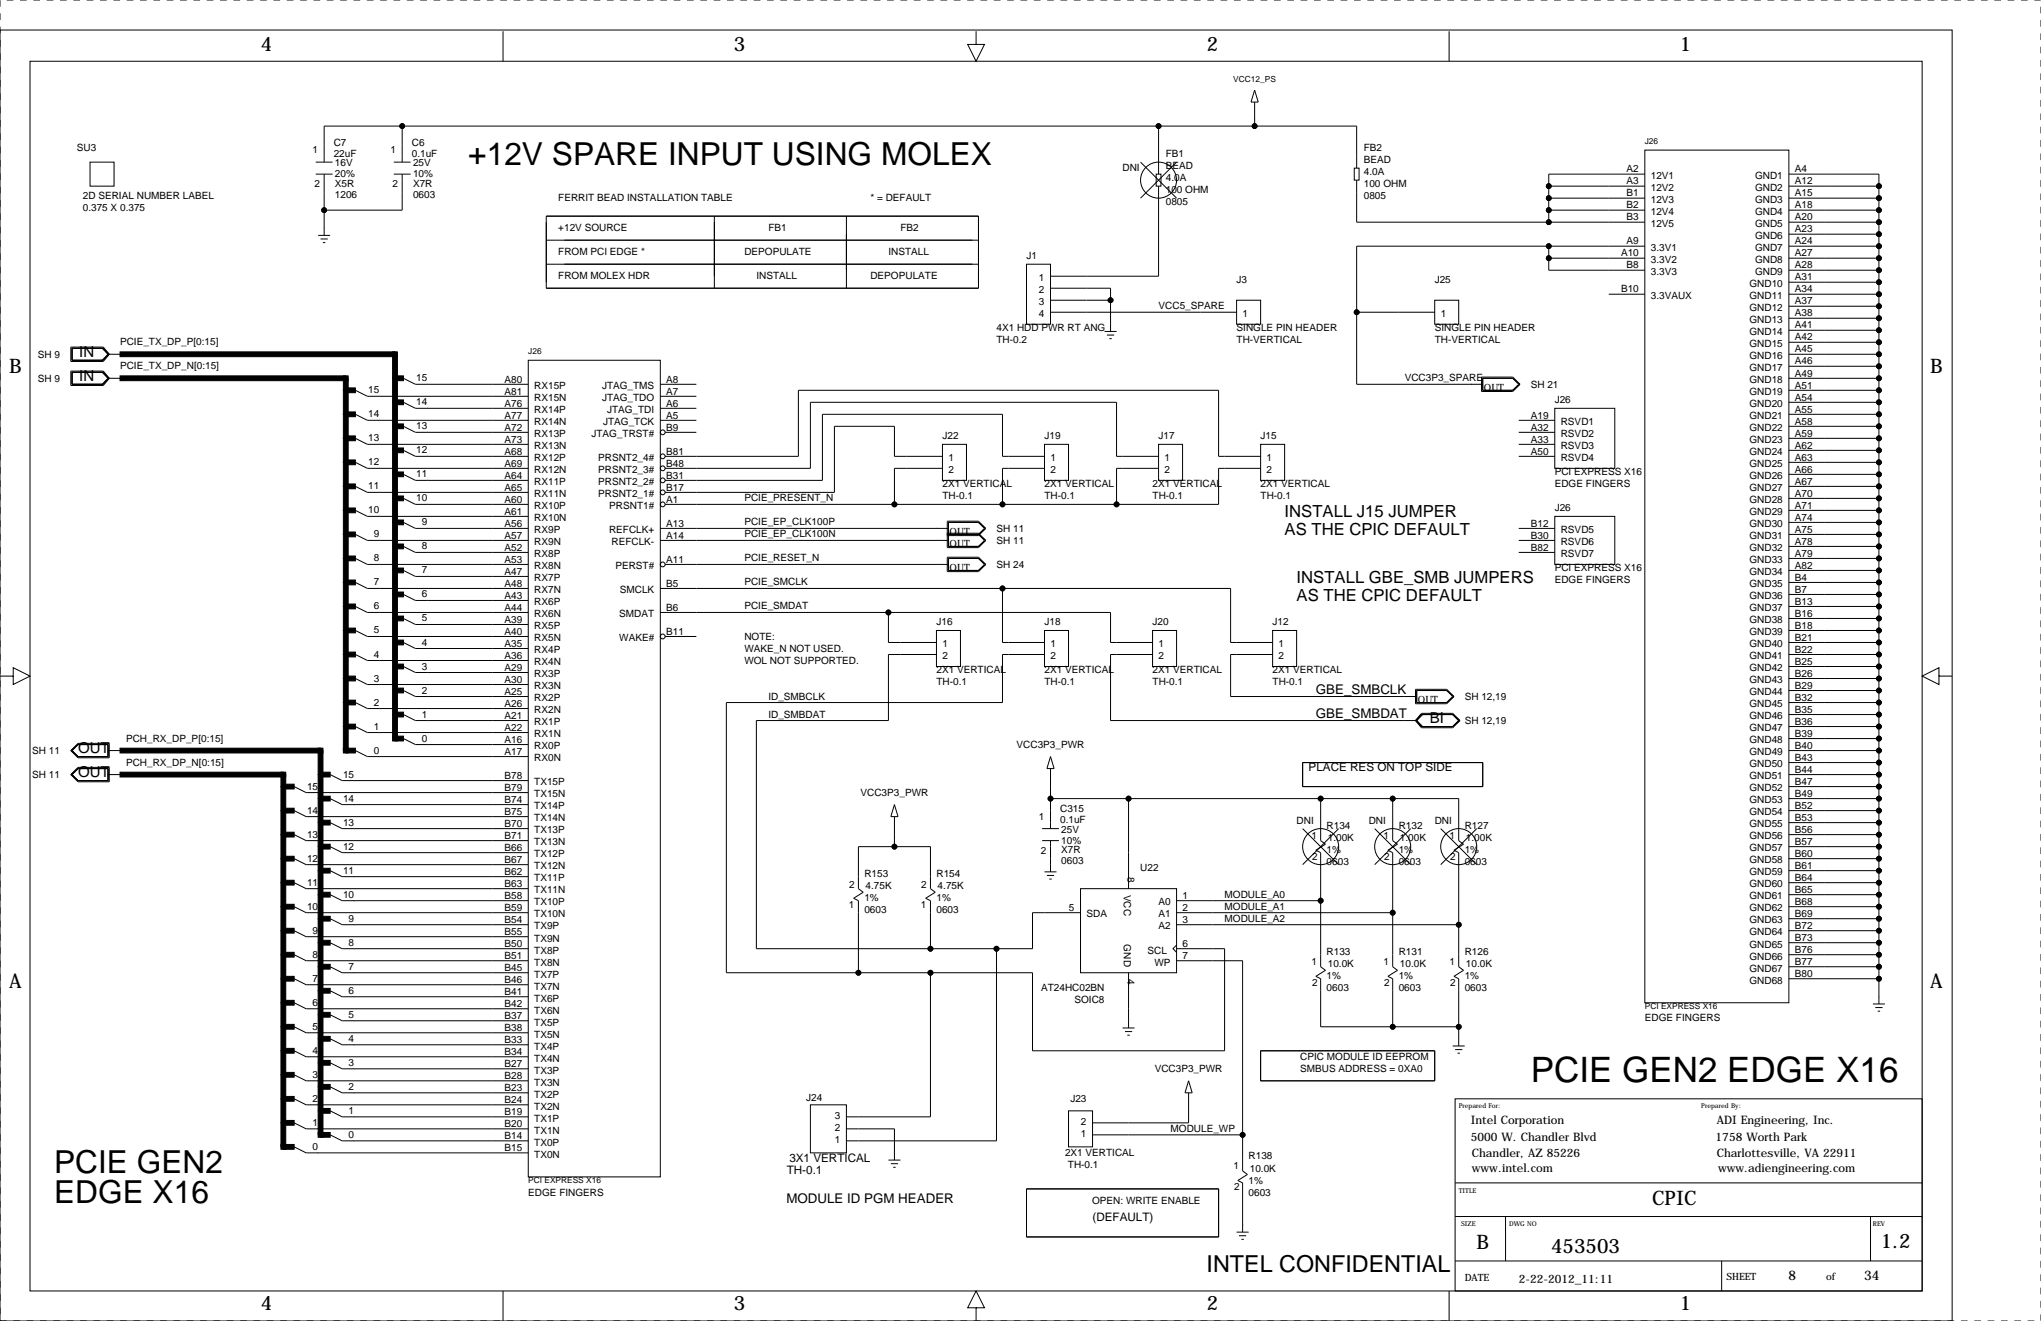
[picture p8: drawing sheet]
<svg xmlns="http://www.w3.org/2000/svg" width="432mm" height="279mm" viewBox="0 0 432 279" stroke-linecap="round" stroke-linejoin="round" font-family="sans-serif">
<defs><g id="words">
<text font-size="7.4" x="323.9" y="228.9">PCIE GEN2 EDGE X16</text>
<g font-size="6.7">
<text x="99.1" y="34.8">+12V SPARE INPUT USING MOLEX</text>
<text x="11.4" y="248.2">PCIE GEN2</text>
<text x="11.4" y="254.5">EDGE X16</text>
</g>
<text font-size="4.9" x="255.3" y="269">INTEL CONFIDENTIAL</text>
<g font-size="4.2">
<text x="55.2" y="10.9">4</text>
<text x="155.3" y="10.9">3</text>
<text x="255.3" y="10.9">2</text>
<text x="355.4" y="10.9">1</text>
<text x="2" y="78.9">B</text>
<text x="408.4" y="78.9">B</text>
<text x="2" y="209">A</text>
<text x="408.4" y="209">A</text>
<text x="349.5" y="255">CPIC</text>
<text x="397.9" y="263.9">1.2</text>
<text x="312.4" y="264.1">B</text>
<text x="328.2" y="265">453503</text>
<text x="55.2" y="277.1">4</text>
<text x="155.3" y="277.1">3</text>
<text x="255.3" y="277.1">2</text>
<text x="355.4" y="277.1">1</text>
</g>
<g font-size="3.5">
<text x="271.8" y="113.2">AS THE CPIC DEFAULT</text>
<text x="271.8" y="109.4">INSTALL J15 JUMPER</text>
<text x="274.3" y="123.4">INSTALL GBE_SMB JUMPERS</text>
<text x="274.3" y="127.2">AS THE CPIC DEFAULT</text>
</g>
<g font-size="3.2">
<text x="16.8" y="75.5">IN</text>
<text x="16.8" y="80.6">IN</text>
<text x="302.5" y="153">BI</text>
<text x="16.5" y="159.3">OUT</text>
<text x="16.5" y="164.4">OUT</text>
</g>
<g font-size="2.8">
<text x="278.4" y="146.7">GBE_SMBCLK</text>
<text x="278.4" y="151.8">GBE_SMBDAT</text>
<text x="166.4" y="254.4">MODULE ID PGM HEADER</text>
<text x="378.4" y="270.6">8</text>
<text x="394.4" y="270.6">34</text>
</g>
<g font-size="2.5">
<text x="276.9" y="163.1">PLACE RES ON TOP SIDE</text>
<text x="311.2" y="237.8">Intel Corporation</text>
<text x="363.2" y="237.8">ADI Engineering, Inc.</text>
<text x="167" y="245.9">3X1 VERTICAL</text>
<text x="311.2" y="241.4">5000 W. Chandler Blvd</text>
<text x="311.4" y="244.7">Chandler, AZ 85226</text>
<text x="363" y="241.4">1758 Worth Park</text>
<text x="363.2" y="244.7">Charlottesville, VA 22911</text>
<text x="166.4" y="248.4">TH-0.1</text>
<text x="311.4" y="248">www.intel.com</text>
<text x="363.5" y="248">www.adiengineering.com</text>
<text x="231.1" y="258.3">(DEFAULT)</text>
<text x="321.3" y="271.4">2-22-2012_11:11</text>
</g>
<g font-size="2.1">
<text x="16.3" y="31.9">SU3</text>
<text x="66.1" y="32.4">1</text>
<text x="70.6" y="30.9">C7</text>
<text x="70.6" y="33.2">22uF</text>
<text x="70.9" y="35.2">16V</text>
<text x="82.6" y="32.4">1</text>
<text x="87.1" y="30.9">C6</text>
<text x="87.1" y="33.2">0.1uF</text>
<text x="87.4" y="35.2">25V</text>
<text x="246.6" y="35.7">BEAD</text>
<text x="246.6" y="33.2">FB1</text>
<text x="288.5" y="34.4">BEAD</text>
<text x="288.5" y="31.9">FB2</text>
<text x="66.5" y="39.6">2</text>
<text x="70.9" y="41.8">1206</text>
<text x="70.9" y="37.5">20%</text>
<text x="70.9" y="39.5">X5R</text>
<text x="83.1" y="39.6">2</text>
<text x="87.4" y="41.8">0603</text>
<text x="87.4" y="37.5">10%</text>
<text x="87.4" y="39.5">X7R</text>
<text x="237.5" y="36.2">DNI</text>
<text x="246.6" y="38.2">4.0A</text>
<text x="246.6" y="40.8">100 OHM</text>
<text x="288.5" y="37">4.0A</text>
<text x="288.5" y="39.5">100 OHM</text>
<text x="344.1" y="36.5">A2</text>
<text x="344.1" y="39">A3</text>
<text x="344.1" y="41.5">B1</text>
<text x="349.3" y="37.8">12V1</text>
<text x="349.3" y="40.4">12V2</text>
<text x="371.3" y="37.8">GND1</text>
<text x="371.3" y="40.4">GND2</text>
<text x="379.7" y="36.5">A4</text>
<text x="379.7" y="39">A12</text>
<text x="379.7" y="41.5">A15</text>
<text x="17.5" y="42">2D SERIAL NUMBER LABEL</text>
<text x="17.5" y="44.6">0.375 X 0.375</text>
<text x="118.1" y="42.5">FERRIT BEAD INSTALLATION TABLE</text>
<text x="184.1" y="42.5">* = DEFAULT</text>
<text x="246.6" y="43.3">0805</text>
<text x="288.5" y="42">0805</text>
<text x="344.1" y="44.1">B2</text>
<text x="344.1" y="46.6">B3</text>
<text x="349.3" y="42.9">12V3</text>
<text x="349.3" y="45.5">12V4</text>
<text x="371.3" y="42.9">GND3</text>
<text x="371.3" y="45.5">GND4</text>
<text x="379.7" y="44.1">A18</text>
<text x="379.7" y="46.6">A20</text>
<text x="118.1" y="54">FROM PCI EDGE *</text>
<text x="118.1" y="48.9">+12V SOURCE</text>
<text x="157.5" y="54">DEPOPULATE</text>
<text x="162.6" y="48.9">FB1</text>
<text x="188" y="54">INSTALL</text>
<text x="190.5" y="48.9">FB2</text>
<text x="344.1" y="51.7">A9</text>
<text x="349.3" y="48">12V5</text>
<text x="349.3" y="53.1">3.3V1</text>
<text x="371.3" y="48">GND5</text>
<text x="371.3" y="50.5">GND6</text>
<text x="371.3" y="53.1">GND7</text>
<text x="379.7" y="49.2">A23</text>
<text x="379.7" y="51.7">A24</text>
<text x="118.1" y="59.1">FROM MOLEX HDR</text>
<text x="160" y="59.1">INSTALL</text>
<text x="184.1" y="59.1">DEPOPULATE</text>
<text x="217.2" y="54.7">J1</text>
<text x="219.8" y="59.4">1</text>
<text x="261.6" y="59.8">J3</text>
<text x="303.5" y="59.8">J25</text>
<text x="342.9" y="54.2">A10</text>
<text x="344.1" y="56.8">B8</text>
<text x="349.3" y="55.6">3.3V2</text>
<text x="349.3" y="58.2">3.3V3</text>
<text x="371.3" y="55.6">GND8</text>
<text x="371.3" y="58.2">GND9</text>
<text x="379.7" y="54.2">A27</text>
<text x="379.7" y="56.8">A28</text>
<text x="379.7" y="59.3">A31</text>
<text x="219.8" y="62">2</text>
<text x="219.8" y="64.5">3</text>
<text x="245.1" y="65.4">VCC5_SPARE</text>
<text x="342.9" y="61.9">B10</text>
<text x="349.3" y="63.2">3.3VAUX</text>
<text x="370.1" y="60.7">GND10</text>
<text x="370.1" y="63.2">GND11</text>
<text x="370.1" y="65.8">GND12</text>
<text x="379.7" y="61.9">A34</text>
<text x="379.7" y="64.4">A37</text>
<text x="210.8" y="70">4X1 HDD PWR RT ANG</text>
<text x="219.8" y="67.1">4</text>
<text x="261.6" y="70">SINGLE PIN HEADER</text>
<text x="262.9" y="67.1">1</text>
<text x="303.5" y="70">SINGLE PIN HEADER</text>
<text x="304.8" y="67.1">1</text>
<text x="370.1" y="68.3">GND13</text>
<text x="370.1" y="70.9">GND14</text>
<text x="379.7" y="66.9">A38</text>
<text x="379.7" y="69.5">A41</text>
<text x="8" y="75.7">SH 9</text>
<text x="25.4" y="73">PCIE_TX_DP_P[0:15]</text>
<text x="210.8" y="72.5">TH-0.2</text>
<text x="261.6" y="72.5">TH-VERTICAL</text>
<text x="303.5" y="72.5">TH-VERTICAL</text>
<text x="370.1" y="73.4">GND15</text>
<text x="370.1" y="75.9">GND16</text>
<text x="379.7" y="72">A42</text>
<text x="379.7" y="74.6">A45</text>
<text x="379.7" y="77.1">A46</text>
<text x="8" y="80.8">SH 9</text>
<text x="25.4" y="78.1">PCIE_TX_DP_N[0:15]</text>
<text x="77.9" y="83.2">15</text>
<text x="88.1" y="80.6">15</text>
<text x="106.7" y="80.9">A80</text>
<text x="106.7" y="83.4">A81</text>
<text x="113" y="82.3">RX15P</text>
<text x="127.4" y="82.3">JTAG_TMS</text>
<text x="141" y="83.4">A7</text>
<text x="141" y="80.9">A8</text>
<text x="297.2" y="80.6">VCC3P3_SPARE</text>
<text x="313.9" y="82.7">OUT</text>
<text x="323.9" y="82">SH 21</text>
<text x="370.1" y="78.5">GND17</text>
<text x="370.1" y="81">GND18</text>
<text x="370.1" y="83.6">GND19</text>
<text x="379.7" y="79.6">A49</text>
<text x="379.7" y="82.2">A51</text>
<text x="77.9" y="88.3">14</text>
<text x="88.1" y="85.7">14</text>
<text x="106.7" y="86">A76</text>
<text x="106.7" y="88.5">A77</text>
<text x="113" y="84.8">RX15N</text>
<text x="113" y="87.4">RX14P</text>
<text x="113" y="89.9">RX14N</text>
<text x="127.4" y="84.8">JTAG_TDO</text>
<text x="127.6" y="89.9">JTAG_TCK</text>
<text x="128.4" y="87.4">JTAG_TDI</text>
<text x="141" y="88.5">A5</text>
<text x="141" y="86">A6</text>
<text x="323.9" y="88.5">A19</text>
<text x="328.9" y="85.2">J26</text>
<text x="330.2" y="89.9">RSVD1</text>
<text x="370.1" y="86.1">GND20</text>
<text x="370.1" y="88.6">GND21</text>
<text x="379.7" y="84.7">A54</text>
<text x="379.7" y="87.3">A55</text>
<text x="379.7" y="89.8">A58</text>
<text x="77.9" y="93.3">13</text>
<text x="88.1" y="90.8">13</text>
<text x="88.1" y="95.9">12</text>
<text x="106.7" y="91.1">A72</text>
<text x="106.7" y="93.6">A73</text>
<text x="113" y="92.5">RX13P</text>
<text x="113" y="95">RX13N</text>
<text x="125.1" y="92.5">JTAG_TRST#</text>
<text x="141" y="91.1">B9</text>
<text x="199.4" y="92.8">J22</text>
<text x="221" y="92.8">J19</text>
<text x="245.1" y="92.8">J17</text>
<text x="266.7" y="92.8">J15</text>
<text x="323.9" y="91.1">A32</text>
<text x="323.9" y="93.6">A33</text>
<text x="330.2" y="92.5">RSVD2</text>
<text x="330.2" y="95">RSVD3</text>
<text x="370.1" y="91.2">GND22</text>
<text x="370.1" y="93.7">GND23</text>
<text x="379.7" y="92.3">A59</text>
<text x="379.7" y="94.9">A62</text>
<text x="77.9" y="98.4">12</text>
<text x="88.1" y="101">11</text>
<text x="106.7" y="96.1">A68</text>
<text x="106.7" y="98.7">A69</text>
<text x="106.7" y="101.2">A64</text>
<text x="113" y="97.5">RX12P</text>
<text x="113" y="100.1">RX12N</text>
<text x="126.5" y="100.1">PRSNT2_3#</text>
<text x="126.5" y="97.5">PRSNT2_4#</text>
<text x="141" y="101.2">B31</text>
<text x="141" y="98.7">B48</text>
<text x="141" y="96.1">B81</text>
<text x="200.7" y="97.5">1</text>
<text x="200.7" y="100.1">2</text>
<text x="222.2" y="97.5">1</text>
<text x="222.2" y="100.1">2</text>
<text x="246.4" y="97.5">1</text>
<text x="246.4" y="100.1">2</text>
<text x="268" y="97.5">1</text>
<text x="268" y="100.1">2</text>
<text x="323.9" y="96.1">A50</text>
<text x="328.9" y="100.5">PCI EXPRESS X16</text>
<text x="330.2" y="97.5">RSVD4</text>
<text x="370.1" y="96.3">GND24</text>
<text x="370.1" y="98.8">GND25</text>
<text x="370.1" y="101.3">GND26</text>
<text x="379.7" y="97.4">A63</text>
<text x="379.7" y="100">A66</text>
<text x="77.9" y="103.5">11</text>
<text x="88.1" y="106">10</text>
<text x="106.7" y="103.8">A65</text>
<text x="106.7" y="106.3">A60</text>
<text x="113" y="102.6">RX11P</text>
<text x="113" y="105.2">RX11N</text>
<text x="113" y="107.7">RX10P</text>
<text x="126.5" y="105.2">PRSNT2_1#</text>
<text x="126.5" y="102.6">PRSNT2_2#</text>
<text x="128.9" y="107.7">PRSNT1#</text>
<text x="141" y="106.3">A1</text>
<text x="141" y="103.8">B17</text>
<text x="157.5" y="106">PCIE_PRESENT_N</text>
<text x="199.4" y="103">2X1 VERTICAL</text>
<text x="199.4" y="105.5">TH-0.1</text>
<text x="221" y="103">2X1 VERTICAL</text>
<text x="221" y="105.5">TH-0.1</text>
<text x="243.8" y="103">2X1 VERTICAL</text>
<text x="243.8" y="105.5">TH-0.1</text>
<text x="266.7" y="103">2X1 VERTICAL</text>
<text x="266.7" y="105.5">TH-0.1</text>
<text x="328.9" y="103">EDGE FINGERS</text>
<text x="370.1" y="103.9">GND27</text>
<text x="370.1" y="106.4">GND28</text>
<text x="379.7" y="102.5">A67</text>
<text x="379.7" y="105">A70</text>
<text x="379.7" y="107.6">A71</text>
<text x="77.9" y="108.6">10</text>
<text x="79.1" y="113.7">9</text>
<text x="89.2" y="111.1">9</text>
<text x="106.7" y="108.8">A61</text>
<text x="106.7" y="111.4">A56</text>
<text x="106.7" y="113.9">A57</text>
<text x="113" y="110.2">RX10N</text>
<text x="113" y="112.8">RX9P</text>
<text x="128.8" y="112.8">REFCLK+</text>
<text x="141" y="113.9">A14</text>
<text x="141" y="111.4">A13</text>
<text x="157.5" y="113.7">PCIE_EP_CLK100N</text>
<text x="157.5" y="111.1">PCIE_EP_CLK100P</text>
<text x="200.9" y="113.2">OUT</text>
<text x="210.8" y="112.5">SH 11</text>
<text x="323.9" y="111.4">B12</text>
<text x="323.9" y="113.9">B30</text>
<text x="328.9" y="108.1">J26</text>
<text x="330.2" y="112.8">RSVD5</text>
<text x="370.1" y="109">GND29</text>
<text x="370.1" y="111.5">GND30</text>
<text x="379.7" y="110.1">A74</text>
<text x="379.7" y="112.7">A75</text>
<text x="79.1" y="118.7">8</text>
<text x="89.2" y="116.2">8</text>
<text x="106.7" y="116.5">A52</text>
<text x="106.7" y="119">A53</text>
<text x="113" y="115.3">RX9N</text>
<text x="113" y="117.9">RX8P</text>
<text x="129.4" y="115.3">REFCLK-</text>
<text x="141" y="119">A11</text>
<text x="157.5" y="118.7">PCIE_RESET_N</text>
<text x="200.9" y="115.8">OUT</text>
<text x="210.8" y="115.1">SH 11</text>
<text x="323.9" y="116.5">B82</text>
<text x="330.2" y="115.3">RSVD6</text>
<text x="330.2" y="117.9">RSVD7</text>
<text x="370.1" y="114">GND31</text>
<text x="370.1" y="116.6">GND32</text>
<text x="370.1" y="119.1">GND33</text>
<text x="379.7" y="115.2">A78</text>
<text x="379.7" y="117.7">A79</text>
<text x="79.1" y="123.8">7</text>
<text x="89.2" y="121.3">7</text>
<text x="106.7" y="121.5">A47</text>
<text x="106.7" y="124.1">A48</text>
<text x="113" y="120.4">RX8N</text>
<text x="113" y="122.9">RX7P</text>
<text x="113" y="125.5">RX7N</text>
<text x="130.2" y="120.4">PERST#</text>
<text x="131.1" y="125.5">SMCLK</text>
<text x="141" y="124.1">B5</text>
<text x="157.5" y="123.8">PCIE_SMCLK</text>
<text x="200.9" y="120.8">OUT</text>
<text x="210.8" y="120.1">SH 24</text>
<text x="328.9" y="120.8">PCI EXPRESS X16</text>
<text x="328.9" y="123.3">EDGE FINGERS</text>
<text x="370.1" y="121.7">GND34</text>
<text x="370.1" y="124.2">GND35</text>
<text x="379.7" y="120.3">A82</text>
<text x="379.7" y="122.8">B4</text>
<text x="379.7" y="125.4">B7</text>
<text x="79.1" y="128.9">6</text>
<text x="89.2" y="126.4">6</text>
<text x="89.2" y="131.4">5</text>
<text x="106.7" y="126.6">A43</text>
<text x="106.7" y="129.2">A44</text>
<text x="106.7" y="131.7">A39</text>
<text x="113" y="128">RX6P</text>
<text x="113" y="130.6">RX6N</text>
<text x="131" y="130.6">SMDAT</text>
<text x="141" y="129.2">B6</text>
<text x="157.5" y="128.9">PCIE_SMDAT</text>
<text x="370.1" y="126.7">GND36</text>
<text x="370.1" y="129.3">GND37</text>
<text x="370.1" y="131.8">GND38</text>
<text x="379.7" y="127.9">B13</text>
<text x="379.7" y="130.4">B16</text>
<text x="79.1" y="134">5</text>
<text x="89.2" y="136.5">4</text>
<text x="106.7" y="134.2">A40</text>
<text x="106.7" y="136.8">A35</text>
<text x="113" y="133.1">RX5P</text>
<text x="113" y="135.6">RX5N</text>
<text x="131" y="135.6">WAKE#</text>
<text x="141" y="134.2">B11</text>
<text x="157.5" y="137.8">WAKE_N NOT USED.</text>
<text x="157.5" y="135.3">NOTE:</text>
<text x="198.1" y="132.2">J16</text>
<text x="199.4" y="136.9">1</text>
<text x="221" y="132.2">J18</text>
<text x="222.2" y="136.9">1</text>
<text x="243.8" y="132.2">J20</text>
<text x="245.1" y="136.9">1</text>
<text x="269.2" y="132.2">J12</text>
<text x="270.5" y="136.9">1</text>
<text x="370.1" y="134.4">GND39</text>
<text x="370.1" y="136.9">GND40</text>
<text x="379.7" y="133">B18</text>
<text x="379.7" y="135.5">B21</text>
<text x="79.1" y="139.1">4</text>
<text x="89.2" y="141.6">3</text>
<text x="106.7" y="139.3">A36</text>
<text x="106.7" y="141.9">A29</text>
<text x="113" y="138.2">RX4P</text>
<text x="113" y="140.7">RX4N</text>
<text x="113" y="143.3">RX3P</text>
<text x="157.5" y="140.3">WOL NOT SUPPORTED.</text>
<text x="198.1" y="142.4">2X1 VERTICAL</text>
<text x="199.4" y="139.4">2</text>
<text x="221" y="142.4">2X1 VERTICAL</text>
<text x="222.2" y="139.4">2</text>
<text x="243.8" y="142.4">2X1 VERTICAL</text>
<text x="245.1" y="139.4">2</text>
<text x="269.2" y="142.4">2X1 VERTICAL</text>
<text x="270.5" y="139.4">2</text>
<text x="370.1" y="139.4">GND41</text>
<text x="370.1" y="142">GND42</text>
<text x="379.7" y="138.1">B22</text>
<text x="379.7" y="140.6">B25</text>
<text x="379.7" y="143.1">B26</text>
<text x="79.1" y="149.2">2</text>
<text x="79.1" y="144.1">3</text>
<text x="89.2" y="146.7">2</text>
<text x="106.7" y="144.4">A30</text>
<text x="106.7" y="146.9">A25</text>
<text x="106.7" y="149.5">A26</text>
<text x="113" y="145.8">RX3N</text>
<text x="113" y="148.3">RX2P</text>
<text x="162.6" y="148">ID_SMBCLK</text>
<text x="198.1" y="144.9">TH-0.1</text>
<text x="221" y="144.9">TH-0.1</text>
<text x="243.8" y="144.9">TH-0.1</text>
<text x="269.2" y="144.9">TH-0.1</text>
<text x="300" y="148.8">OUT</text>
<text x="309.9" y="148.1">SH 12,19</text>
<text x="370.1" y="144.5">GND43</text>
<text x="370.1" y="147.1">GND44</text>
<text x="370.1" y="149.6">GND45</text>
<text x="379.7" y="145.7">B29</text>
<text x="379.7" y="148.2">B32</text>
<text x="79.1" y="154.3">1</text>
<text x="89.2" y="151.8">1</text>
<text x="106.7" y="152">A21</text>
<text x="106.7" y="154.6">A22</text>
<text x="113" y="150.9">RX2N</text>
<text x="113" y="153.4">RX1P</text>
<text x="113" y="156">RX1N</text>
<text x="162.6" y="151.8">ID_SMBDAT</text>
<text x="309.9" y="153.2">SH 12,19</text>
<text x="370.1" y="152.1">GND46</text>
<text x="370.1" y="154.7">GND47</text>
<text x="379.7" y="150.8">B35</text>
<text x="379.7" y="153.3">B36</text>
<text x="379.7" y="155.8">B39</text>
<text x="6.8" y="159.5">SH 11</text>
<text x="26.7" y="161.9">PCH_RX_DP_N[0:15]</text>
<text x="26.7" y="156.8">PCH_RX_DP_P[0:15]</text>
<text x="79.1" y="159.4">0</text>
<text x="89.2" y="156.8">0</text>
<text x="106.7" y="157.1">A16</text>
<text x="106.7" y="159.6">A17</text>
<text x="113" y="158.5">RX0P</text>
<text x="113" y="161">RX0N</text>
<text x="215.1" y="158.1">VCC3P3_PWR</text>
<text x="370.1" y="157.2">GND48</text>
<text x="370.1" y="159.8">GND49</text>
<text x="379.7" y="158.4">B40</text>
<text x="379.7" y="160.9">B43</text>
<text x="6.8" y="164.6">SH 11</text>
<text x="65" y="167">15</text>
<text x="72.6" y="164.5">15</text>
<text x="106.7" y="164.7">B78</text>
<text x="106.7" y="167.3">B79</text>
<text x="113" y="166.1">TX15P</text>
<text x="370.1" y="162.3">GND50</text>
<text x="370.1" y="164.8">GND51</text>
<text x="370.1" y="167.4">GND52</text>
<text x="379.7" y="163.5">B44</text>
<text x="379.7" y="166">B47</text>
<text x="65" y="172.1">14</text>
<text x="72.6" y="169.5">14</text>
<text x="106.7" y="169.8">B74</text>
<text x="106.7" y="172.3">B75</text>
<text x="113" y="168.7">TX15N</text>
<text x="113" y="171.2">TX14P</text>
<text x="113" y="173.7">TX14N</text>
<text x="182.1" y="168.3">VCC3P3_PWR</text>
<text x="219.8" y="173.4">1</text>
<text x="224.3" y="171.8">C315</text>
<text x="370.1" y="169.9">GND53</text>
<text x="370.1" y="172.5">GND54</text>
<text x="379.7" y="168.5">B49</text>
<text x="379.7" y="171.1">B52</text>
<text x="379.7" y="173.6">B53</text>
<text x="65" y="177.2">13</text>
<text x="72.6" y="179.7">12</text>
<text x="72.6" y="174.6">13</text>
<text x="106.7" y="174.9">B70</text>
<text x="106.7" y="177.4">B71</text>
<text x="106.7" y="180">B66</text>
<text x="113" y="176.3">TX13P</text>
<text x="113" y="178.8">TX13N</text>
<text x="224.3" y="174.1">0.1uF</text>
<text x="224.5" y="176.2">25V</text>
<text x="224.5" y="178.4">10%</text>
<text x="274.3" y="174.4">DNI</text>
<text x="277.5" y="177.4">1</text>
<text x="280.7" y="175.4">R134</text>
<text x="280.9" y="177.9">1.00K</text>
<text x="289.6" y="174.4">DNI</text>
<text x="292.7" y="177.4">1</text>
<text x="295.9" y="175.4">R132</text>
<text x="296.2" y="177.9">1.00K</text>
<text x="303.5" y="174.4">DNI</text>
<text x="306.7" y="177.4">1</text>
<text x="309.9" y="175.4">R127</text>
<text x="310.1" y="177.9">1.00K</text>
<text x="370.1" y="175">GND55</text>
<text x="370.1" y="177.5">GND56</text>
<text x="379.7" y="176.2">B56</text>
<text x="379.7" y="178.7">B57</text>
<text x="65" y="182.2">12</text>
<text x="72.6" y="184.8">11</text>
<text x="106.7" y="182.5">B67</text>
<text x="106.7" y="185">B62</text>
<text x="113" y="181.4">TX12P</text>
<text x="113" y="183.9">TX12N</text>
<text x="182.9" y="185.6">R153</text>
<text x="198.1" y="185.6">R154</text>
<text x="220.2" y="180.6">2</text>
<text x="224.5" y="182.8">0603</text>
<text x="224.5" y="180.5">X7R</text>
<text x="238.5" y="185.5" transform="rotate(90 238.5 185.5)">8</text>
<text x="241.2" y="184.3">U22</text>
<text x="277.6" y="181.9">2</text>
<text x="280.7" y="183">0603</text>
<text x="280.7" y="180.5">1%</text>
<text x="292.9" y="181.9">2</text>
<text x="295.9" y="183">0603</text>
<text x="295.9" y="180.5">1%</text>
<text x="306.8" y="181.9">2</text>
<text x="309.9" y="183">0603</text>
<text x="309.9" y="180.5">1%</text>
<text x="370.1" y="180.1">GND57</text>
<text x="370.1" y="182.6">GND58</text>
<text x="370.1" y="185.2">GND59</text>
<text x="379.7" y="181.2">B60</text>
<text x="379.7" y="183.8">B61</text>
<text x="65" y="187.3">11</text>
<text x="72.6" y="189.9">10</text>
<text x="106.7" y="187.6">B63</text>
<text x="106.7" y="190.1">B58</text>
<text x="113" y="186.4">TX11P</text>
<text x="113" y="189">TX11N</text>
<text x="113" y="191.5">TX10P</text>
<text x="179.7" y="187.8">2</text>
<text x="182.9" y="190.6">1%</text>
<text x="183.1" y="188.1">4.75K</text>
<text x="194.9" y="187.8">2</text>
<text x="198.1" y="190.6">1%</text>
<text x="198.4" y="188.1">4.75K</text>
<text x="237.7" y="189.2" transform="rotate(90 237.7 189.2)">VCC</text>
<text x="245.1" y="191.5">A0</text>
<text x="250.2" y="190.1">1</text>
<text x="259.1" y="189.9">MODULE_A0</text>
<text x="370.1" y="187.7">GND60</text>
<text x="370.1" y="190.2">GND61</text>
<text x="379.7" y="186.3">B64</text>
<text x="379.7" y="188.9">B65</text>
<text x="379.7" y="191.4">B68</text>
<text x="65" y="192.4">10</text>
<text x="66.1" y="197.5">9</text>
<text x="73.8" y="194.9">9</text>
<text x="106.7" y="192.7">B59</text>
<text x="106.7" y="195.2">B54</text>
<text x="106.7" y="197.7">B55</text>
<text x="113" y="194.1">TX10N</text>
<text x="113" y="196.6">TX9P</text>
<text x="179.6" y="192">1</text>
<text x="182.9" y="193.2">0603</text>
<text x="194.8" y="192">1</text>
<text x="198.1" y="193.2">0603</text>
<text x="226.2" y="192.7">5</text>
<text x="229.9" y="194.1">SDA</text>
<text x="245.1" y="194.1">A1</text>
<text x="245.1" y="196.6">A2</text>
<text x="250.2" y="192.7">2</text>
<text x="250.2" y="195.2">3</text>
<text x="259.1" y="194.9">MODULE_A2</text>
<text x="259.1" y="192.4">MODULE_A1</text>
<text x="370.1" y="192.8">GND62</text>
<text x="370.1" y="195.3">GND63</text>
<text x="370.1" y="197.9">GND64</text>
<text x="379.7" y="193.9">B69</text>
<text x="379.7" y="196.5">B72</text>
<text x="66.1" y="202.6">8</text>
<text x="73.8" y="200">8</text>
<text x="106.7" y="200.3">B50</text>
<text x="106.7" y="202.8">B51</text>
<text x="113" y="199.1">TX9N</text>
<text x="113" y="201.7">TX8P</text>
<text x="237.7" y="199.8" transform="rotate(90 237.7 199.8)">GND</text>
<text x="242.8" y="201.7">SCL</text>
<text x="250.2" y="200.3">6</text>
<text x="250.2" y="202.8">7</text>
<text x="280.7" y="202.1">R133</text>
<text x="295.9" y="202.1">R131</text>
<text x="309.9" y="202.1">R126</text>
<text x="370.1" y="200.4">GND65</text>
<text x="370.1" y="202.9">GND66</text>
<text x="379.7" y="199">B73</text>
<text x="379.7" y="201.6">B76</text>
<text x="66.1" y="207.6">7</text>
<text x="73.8" y="205.1">7</text>
<text x="106.7" y="205.4">B45</text>
<text x="106.7" y="207.9">B46</text>
<text x="113" y="204.2">TX8N</text>
<text x="113" y="206.8">TX7P</text>
<text x="113" y="209.3">TX7N</text>
<text x="220.3" y="209.7">AT24HC02BN</text>
<text x="238.5" y="207" transform="rotate(90 238.5 207)">4</text>
<text x="244.2" y="204.2">WP</text>
<text x="277.5" y="204.1">1</text>
<text x="277.6" y="208.5">2</text>
<text x="280.7" y="209.7">0603</text>
<text x="280.7" y="207.1">1%</text>
<text x="280.9" y="204.6">10.0K</text>
<text x="292.7" y="204.1">1</text>
<text x="292.9" y="208.5">2</text>
<text x="295.9" y="209.7">0603</text>
<text x="295.9" y="207.1">1%</text>
<text x="296.2" y="204.6">10.0K</text>
<text x="306.7" y="204.1">1</text>
<text x="306.8" y="208.5">2</text>
<text x="309.9" y="209.7">0603</text>
<text x="309.9" y="207.1">1%</text>
<text x="310.1" y="204.6">10.0K</text>
<text x="370.1" y="205.5">GND67</text>
<text x="370.1" y="208">GND68</text>
<text x="379.7" y="204.1">B77</text>
<text x="379.7" y="206.6">B80</text>
<text x="66.1" y="212.7">6</text>
<text x="73.8" y="215.3">5</text>
<text x="73.8" y="210.2">6</text>
<text x="106.7" y="210.4">B41</text>
<text x="106.7" y="213">B42</text>
<text x="106.7" y="215.5">B37</text>
<text x="113" y="211.8">TX6P</text>
<text x="113" y="214.4">TX6N</text>
<text x="227.3" y="212.2">SOIC8</text>
<text x="66.1" y="217.8">5</text>
<text x="73.8" y="220.3">4</text>
<text x="106.7" y="218.1">B38</text>
<text x="106.7" y="220.6">B33</text>
<text x="113" y="216.9">TX5P</text>
<text x="113" y="219.5">TX5N</text>
<text x="113" y="222">TX4P</text>
<text x="348" y="216">EDGE FINGERS</text>
<text x="66.1" y="228">3</text>
<text x="66.1" y="222.9">4</text>
<text x="73.8" y="225.4">3</text>
<text x="106.7" y="223.1">B34</text>
<text x="106.7" y="225.7">B27</text>
<text x="113" y="224.5">TX4N</text>
<text x="113" y="227.1">TX3P</text>
<text x="244.3" y="226.7">VCC3P3_PWR</text>
<text x="275.1" y="226.7">SMBUS ADDRESS = 0XA0</text>
<text x="275.1" y="224.2">CPIC MODULE ID EEPROM</text>
<text x="66.1" y="233">2</text>
<text x="73.8" y="230.5">2</text>
<text x="106.7" y="228.2">B28</text>
<text x="106.7" y="230.8">B23</text>
<text x="106.7" y="233.3">B24</text>
<text x="113" y="229.6">TX3N</text>
<text x="113" y="232.2">TX2P</text>
<text x="170.6" y="232.9">J24</text>
<text x="226.5" y="233.2">J23</text>
<text x="66.1" y="238.1">1</text>
<text x="73.8" y="235.6">1</text>
<text x="106.7" y="235.8">B19</text>
<text x="106.7" y="238.4">B20</text>
<text x="113" y="234.7">TX2N</text>
<text x="113" y="237.2">TX1P</text>
<text x="113" y="239.8">TX1N</text>
<text x="176.6" y="239.3">2</text>
<text x="176.6" y="236.7">3</text>
<text x="228.7" y="238">2</text>
<text x="247.6" y="239.4">MODULE_WP</text>
<text x="66.1" y="243.2">0</text>
<text x="73.8" y="240.7">0</text>
<text x="106.7" y="240.9">B14</text>
<text x="106.7" y="243.5">B15</text>
<text x="113" y="242.3">TX0P</text>
<text x="113" y="244.9">TX0N</text>
<text x="176.6" y="241.8">1</text>
<text x="225.3" y="244.6">2X1 VERTICAL</text>
<text x="228.7" y="240.5">1</text>
<text x="264.2" y="245.2">R138</text>
<text x="225.9" y="247.1">TH-0.1</text>
<text x="261" y="247.3">1</text>
<text x="261.1" y="251.7">2</text>
<text x="264.2" y="250.3">1%</text>
<text x="264.4" y="247.8">10.0K</text>
<text x="111.8" y="252.9">EDGE FINGERS</text>
<text x="231.1" y="254.6">OPEN: WRITE ENABLE</text>
<text x="264.2" y="252.9">0603</text>
<text x="309.9" y="270.9">DATE</text>
<text x="365.3" y="270.7">SHEET</text>
<text x="386.3" y="270.7">of</text>
</g>
<g font-size="1.8">
<text x="260.9" y="17.3">VCC12_PS</text>
<text x="348" y="30.5">J26</text>
<text x="111.8" y="74.9">J26</text>
<text x="348" y="213.3">PCI EXPRESS X16</text>
<text x="111.8" y="250.2">PCI EXPRESS X16</text>
</g>
<g font-size="1.4">
<text x="308.6" y="234.3">Prepared For:</text>
<text x="359.9" y="234.3">Prepared By:</text>
<text x="308.6" y="252.3">TITLE</text>
<text x="309.1" y="259.2">SIZE</text>
<text x="319.3" y="259.2">DWG NO</text>
<text x="396.2" y="259.2">REV</text>
</g>
</g></defs>
<path d="M0 0h431.8v279.4h-431.8z" fill="none" stroke="#000" stroke-width=".21" stroke-dasharray="1.4 1.4" stroke-linecap="butt"/>
<g fill="none" stroke="#000" stroke-width=".21">
<path d="M0 6.4h413v273h-413zM5.1 10.9h.1M6.3 13h400.4v260h-400.4zM106.4 6.6v6.4M206.5 6.6v2.8h1.8l-1.8 3.6-1.8-3.6h1.8M265.4 19.1l.8 2.5h-1.5zM306.6 6.6v6.4M19 34.3h5.1v5.1h-5.1zM66.8 36.8h3.6M66.8 34.3h3.6M68.6 34.3v-7.6h218.4v8.9M68.6 36.8v13"/>
<path d="M83.3 36.8h3.6M83.3 34.3h3.6M85.1 36.8v7.6h-16.5M85.1 26.7v7.6M241.3 34.3l7.6 7.6M244.6 36.8h1v2.6h-1zM245.1 26.7v10.1M245.1 39.4v19h-22.9M248.9 34.3l-7.6 7.6M265.4 25.4h.1M265.4 21.6v5.1M286.5 35.6h1v2.5h-1z"/>
<path d="M287 38.1v8.9h61M327.7 39.4h20.3M348 31.8h30.5v180.3h-30.5zM348 36.8h-20.3v10.2M378.5 36.8h19v175.5M378.5 39.4h19M67.3 49.8h2.5M67.8 50.5h1.5M68.3 51.3h.5M68.6 48.3h.1M115.6 45.7h91.4v15.3h-91.4zM115.6 50.8h91.4"/>
<path d="M115.6 55.9h91.4M151.1 45.7v15.3M179.1 45.7v15.3M217.2 55.9h5v12.7h-5zM327.7 41.9h20.3M327.7 44.4h20.3M327.7 54.6h20.3M327.7 52.1v5.1h20.3M348 52.1h-61v29.2h26.7M378.5 59.7h19M378.5 41.9h19M378.5 44.4h19"/>
<path d="M378.5 47h19M378.5 49.5h19M378.5 52.1h19M378.5 54.6h19M378.5 57.2h19M15 78.5h6.8l1.3 1.5-1.3 1.5h-6.8zM15 73.4h6.8l1.3 1.5-1.3 1.6h-6.8zM21.6 78.7l1.3 1.3M21.6 73.7l1.3 1.2M21.8 78.7h-6.6v2.6h6.6M21.8 73.7h-6.6v2.5h6.6M21.8 78.7l1.3 1.3"/>
<path d="M21.8 78.7l1.1 1.3M21.8 73.7l1.3 1.2M21.8 73.7l1.1 1.2M22.9 74.9h2.5M22.9 74.9l-1.3 1.3M22.9 74.9l-1.1 1.3M23.1 74.9l-1.3 1.3M25.4 74.9h.1M111.8 76.2h27.9v172.7h-27.9zM222.2 61h12.7v9.1M222.2 63.5h12.7M222.2 66h39.4"/>
<path d="M233.7 70.1h2.5M234.2 70.9h1.5M234.7 71.6h.5M235 68.6h.1M261.6 63.5h5.1v5.1h-5.1zM287 66h16.5M303.5 63.5h5.1v5.1h-5.1zM313.4 79.8h6.6l1.6 1.5-1.6 1.5h-6.6zM340.4 62.2h7.6M378.5 62.2h19M378.5 64.8h19M378.5 67.3h19"/>
<path d="M378.5 69.8h19M378.5 72.4h19M378.5 74.9h19M378.5 77.5h19M22.9 80h2.5M22.9 80l-1.3 1.3M22.9 80l-1.1 1.3M23.1 80l-1.3 1.3M25.4 80h.1M75.2 92.7h.1M75.2 82.5h.1M75.2 97.8h.1"/>
<path d="M75.2 87.6h.1M75.2 92.7l2.5 1.3h34.1M75.2 97.8l2.5 1.3h34.1M75.2 87.6l2.5 1.3h34.1M75.2 82.5l2.5 1.3h34.1M80.3 99.1h.1M80.3 83.8h.1M80.3 88.9h.1M80.3 94h.1M85.3 95.2h.1M85.3 90.2h.1M85.3 80h.1"/>
<path d="M85.3 85.1h.1M85.3 95.2l2.6 1.3h23.9M85.3 85.1l2.6 1.3h23.9M85.3 90.2l2.6 1.2h23.9M85.3 80l2.6 1.3h23.9M90.4 96.5h.1M90.4 86.4h.1M90.4 91.4h.1M90.4 81.3h.1M139.7 86.4h7.6M139.7 88.9h7.6M139.7 83.8h7.6"/>
<path d="M139.7 81.3h7.6M140.7 96.5h28.2v-14h88.9v14h8.9M140.7 91.4h6.6M199.4 94h5.1v7.6h-5.1zM199.4 96.5h-10.2v-6.3h-12.7v13.9h-35.8M199.4 99.1h-10.2v7.6M221 94h5.1v7.6h-5.1zM221 96.5h-8.9v-8.9h-38.1v14h-33.3M221 99.1h-8.9v7.6M245.1 94h5.1v7.6h-5.1zM245.1 96.5h-8.9v-11.4h-64.8v14h-30.7M245.1 99.1h-8.9v7.6"/>
<path d="M266.7 94h5.1v7.6h-5.1zM266.7 99.1h-8.9v7.6h-117.1M311.1 81.3h.1M320 80h-6.3v2.5h6.3M320 80l1.6 1.3M320 80l1.3 1.3-1.3 1.2M321.3 96.5h7.6M321.3 94h7.6M321.3 91.4h7.6M321.3 88.9h7.6M321.6 81.3l-1.6 1.2M328.9 86.4h12.7v12.7h-12.7z"/>
<path d="M378.5 80h19M378.5 82.5h19M378.5 85.1h19M378.5 87.6h19M378.5 90.2h19M378.5 92.7h19M378.5 95.2h19M378.5 97.8h19M75.2 118.1h.1M75.2 113h.1M75.2 107.9h.1M75.2 102.9h.1"/>
<path d="M75.2 118.1l2.5 1.3h34.1M75.2 113l2.5 1.3h34.1M75.2 107.9l2.5 1.3h34.1M75.2 102.9l2.5 1.2h34.1M80.3 119.4h.1M80.3 114.3h.1M80.3 109.2h.1M80.3 104.1h.1M85.3 105.4h.1M85.3 100.3h.1M85.3 110.5h.1M85.3 115.6h.1"/>
<path d="M85.3 110.5l2.6 1.3h23.9M85.3 100.3l2.6 1.3h23.9M85.3 105.4l2.6 1.3h23.9M85.3 115.6l2.6 1.2h23.9M90.4 101.6h.1M90.4 106.7h.1M90.4 111.8h.1M90.4 116.8h.1M139.7 114.3h61M139.7 111.8h61M140.7 119.4h60M198.1 119.4h.1"/>
<path d="M198.1 114.3h.1M198.1 111.8h.1M200.4 117.9h6.6l1.5 1.5-1.5 1.5h-6.6zM200.4 112.8h6.6l1.5 1.5M200.7 113h6.3M207 118.1h-6.3v2.6h6.3M207 110.5h-6.3v5.1h6.3M207 118.1l1.5 1.3M207 118.1l1.3 1.3-1.3 1.3M207 113l1.5 1.3M207 113l1.3 1.3-1.3 1.3M207 110.5l1.5 1.3"/>
<path d="M207 110.5l1.3 1.3-1.3 1.2M208.5 111.8l-1.5-1.6h-6.6v5.6h6.6l1.5-1.5M208.5 119.4l-1.5 1.3M208.5 114.3l-1.5 1.3M208.5 111.8l-1.5 1.5h-6.6M208.5 111.8l-1.5 1.2M321.3 114.3h7.6M321.3 111.8h7.6M321.3 116.8h7.6M328.9 109.2h12.7v10.2h-12.7zM378.5 118.1h19M378.5 115.6h19"/>
<path d="M378.5 113h19M378.5 110.5h19M378.5 100.3h19M378.5 102.9h19M378.5 105.4h19M378.5 107.9h19M75.2 123.2h.1M75.2 128.3h.1M75.2 133.3h.1M75.2 138.4h.1M75.2 128.3l2.5 1.2h34.1M75.2 123.2l2.5 1.3h34.1"/>
<path d="M75.2 133.3l2.5 1.3h34.1M75.2 138.4l2.5 1.3h34.1M80.3 124.5h.1M80.3 129.5h.1M80.3 134.6h.1M80.3 139.7h.1M85.3 130.8h.1M85.3 120.7h.1M85.3 125.7h.1M85.3 135.9h.1M85.3 120.7l2.6 1.2h23.9M85.3 130.8l2.6 1.3h23.9"/>
<path d="M85.3 125.7l2.6 1.3h23.9M85.3 135.9l2.6 1.3h23.9M90.4 127h.1M90.4 137.2h.1M90.4 132.1h.1M139.7 129.5h95.2v6.4h8.9M139.7 124.5h120.6v11.4h8.9M140.7 134.6h6.6M188 129.5v6.4h10.1M198.1 133.3h5.1v7.7h-5.1zM198.1 138.4h-10.1v14h-28v48.3h58.4v-7.7h10.2M212.1 124.5v11.4h8.9"/>
<path d="M221 133.3h5.1v7.7h-5.1zM221 138.4h-8.9v10.2h-58.4v57.1h64.7v16.5h40.7v-21.5h-10.2M243.8 133.3h5.1v7.7h-5.1zM243.8 138.4h-8.9v14h64.8M269.2 133.3h5.1v7.7h-5.1zM269.2 138.4h-8.9v8.9h39.4M378.5 135.9h19M378.5 120.7h19M378.5 123.2h19M378.5 125.7h19M378.5 128.3h19M378.5 130.8h19"/>
<path d="M378.5 133.3h19M378.5 138.4h19M0 143h2.8v-1.8l3.5 1.8-3.5 1.8v-1.8M15 158.8l1.5 1.2M16.5 157.5h6.4v2.5h-6.4M16.5 157.2h6.6v3.1h-6.6l-1.5-1.5zM16.5 157.5l-1.5 1.3M16.5 157.5l-1.3 1.3 1.3 1.2M22.9 158.8h2.5M75.2 143.5h.1M75.2 148.6h.1M75.2 153.7h.1"/>
<path d="M75.2 158.8h.1M75.2 143.5l2.5 1.3h34.1M75.2 148.6l2.5 1.3h34.1M75.2 153.7l2.5 1.2h34.1M75.2 158.8l2.5 1.2h34.1M80.3 144.8h.1M80.3 149.9h.1M80.3 154.9h.1M85.3 156.2h.1M85.3 141h.1M85.3 146h.1M85.3 151.1h.1"/>
<path d="M85.3 146l2.6 1.3h23.9M85.3 141l2.6 1.2h23.9M85.3 156.2l2.6 1.3h23.9M85.3 151.1l2.6 1.3h23.9M90.4 142.2h.1M90.4 147.3h.1M297.2 152.4h.1M297.2 147.3h.1M299.5 145.8h6.6l1.5 1.5-1.5 1.5h-6.6zM299.5 152.4l1.2-1.5h6.6l1.6 1.5M299.5 152.4l1.2 1.5h6.6l1.6-1.5M299.5 152.4l1.2 1.3"/>
<path d="M299.7 152.4l1 1.3M299.7 152.4l1.3 1.3M300.7 151.1h6.6M300.7 153.7h6.6M300.7 151.1l-1.2 1.3M300.7 151.1l-1 1.3M301 151.1l-1.3 1.3M306.1 146h-6.4v2.6h6.4M306.1 146l1.5 1.3M306.1 146l1.2 1.3-1.2 1.3M307.3 151.1l1.3 1.3-1.3 1.3M307.3 151.1l1.6 1.3"/>
<path d="M307.6 147.3l-1.5 1.3M308.9 152.4l-1.6 1.3M378.5 148.6h19M378.5 146h19M378.5 141h19M378.5 143.5h19M378.5 151.1h19M378.5 153.7h19M378.5 156.2h19M378.5 158.8h19M410.2 143v-1.8l-3.5 1.8 3.5 1.8v-1.8h2.8M15 163.8l1.5 1.3"/>
<path d="M16.5 162.6h6.4v2.5h-6.4M16.5 162.3h6.6v3.1h-6.6l-1.5-1.6zM16.5 162.6l-1.5 1.2M16.5 162.6l-1.3 1.2 1.3 1.3M22.9 163.8h2.5M62.2 166.4h.1M62.2 171.4h.1M62.2 176.5h.1M62.2 166.4l2.6 1.2h47M62.2 171.4l2.6 1.3h47M62.2 176.5l2.6 1.3h47M67.3 167.6h.1"/>
<path d="M67.3 177.8h.1M67.3 172.7h.1M69.9 168.9h.1M69.9 174h.1M69.9 179.1h.1M69.8 163.8l2.6 1.3h39.4M69.8 168.9l2.6 1.3h39.4M69.8 174l2.6 1.3h39.4M69.8 179.1l2.6 1.2h39.4M74.9 175.3h.1M74.9 165.1h.1M74.9 170.2h.1"/>
<path d="M80.3 160h.1M189.2 176.5h.1M189.2 172.7v6.4M189.2 170.2l.8 2.5h-1.5zM220.5 175.3h3.5M220.5 177.8h3.5M222.2 162.6v12.7M222.2 177.8v6.6M222.2 168.9h86.4v8.9l1 .8-2 1.2 1 .5v24.2l1 .7-2 1.3 1 .5v14.2M222.2 160l.8 2.6h-1.5zM238.8 168.9v19.1M275.6 161.3h38.1v5.1h-38.1z"/>
<path d="M275.6 175.3l7.6 7.6M279.4 168.9v8.9l1 .8-2 1.2 1 .5v24.2l1 .7-2 1.3 1 .5v10.2h29.2M283.2 175.3l-7.6 7.6M290.8 179.1h.1M290.8 175.3l7.6 7.6M294.6 168.9v8.9l1.1 .8-2.1 1.2 1 .5v24.2l1.1 .7-2.1 1.3 1 .5v10.2M298.4 175.3l-7.6 7.6M304.8 175.3l7.6 7.6M312.4 175.3l-7.6 7.6M378.5 161.3h19M378.5 163.8h19M378.5 166.4h19"/>
<path d="M378.5 168.9h19M378.5 171.4h19M378.5 174h19M378.5 176.5h19M378.5 179.1h19M62.2 181.6h.1M62.2 186.7h.1M62.2 191.8h.1M62.2 196.8h.1M62.2 181.6l2.6 1.3h47M62.2 186.7l2.6 1.3h47M62.2 191.8l2.6 1.2h47"/>
<path d="M62.2 196.8l2.6 1.3h47M67.3 182.9h.1M67.3 188h.1M67.3 193h.1M67.3 198.1h.1M69.9 189.2h.1M69.9 194.3h.1M69.9 199.4h.1M69.8 184.1l2.6 1.3h39.4M69.8 189.2l2.6 1.3h39.4M69.8 194.3l2.6 1.3h39.4M69.8 199.4l2.6 1.3h39.4"/>
<path d="M74.9 195.6h.1M74.9 185.4h.1M74.9 180.3h.1M74.9 190.5h.1M221 184.4h2.5M221.5 185.2h1.5M222 185.9h.5M228.6 188h20.3v17.7h-20.3zM248.9 199.9l-.7 .8 .7 .7M248.9 190.5h30.5M248.9 195.6h59.7M248.9 193h45.7"/>
<path d="M378.5 181.6h19M378.5 184.1h19M378.5 186.7h19M378.5 189.2h19M378.5 191.8h19M378.5 194.3h19M378.5 196.8h19M378.5 199.4h19M62.2 201.9h.1M62.2 212.1h.1M62.2 207h.1M62.2 217.2h.1"/>
<path d="M62.2 201.9l2.6 1.3h47M62.2 207l2.6 1.3h47M62.2 212.1l2.6 1.3h47M62.2 217.2l2.6 1.2h47M67.3 203.2h.1M67.3 208.3h.1M67.3 213.4h.1M67.3 218.4h.1M69.9 204.5h.1M69.9 214.6h.1M69.9 219.7h.1M69.8 209.5l2.6 1.3h39.4"/>
<path d="M69.8 204.5l2.6 1.2h39.4M69.8 214.6l2.6 1.3h39.4M69.8 219.7l2.6 1.3h39.4M74.9 205.7h.1M74.9 200.7h.1M74.9 210.8h.1M74.9 215.9h.1M196.8 205.7v30.5h-17.7M196.8 200.7v-10.2l-1-.5 2.1-1.3-1.1-.7v-8.9h-15.2v8.9l1 .7-2 1.3 1 .5v15.2M210.8 200.7v40.6h-31.7M237.5 217.4h2.5M238 218.2h1.5"/>
<path d="M238.5 218.9h.5M238.8 215.9h.1M238.8 205.7v11.7M248.9 203.2h14v44.4l1 .8-2 1.3 1 .5v10.4M308.6 219.7h.1M378.5 201.9h19M378.5 204.5h19M378.5 207h19M396.2 212.3h2.6M396.7 213.1h1.6M397.3 213.9h.5M397.5 210.8h.1"/>
<path d="M62.2 227.3h.1M62.2 222.2h.1M62.2 232.4h.1M62.2 237.5h.1M62.2 237.5l2.6 1.3h47M62.2 222.2l2.6 1.3h47M62.2 227.3l2.6 1.3h47M62.2 232.4l2.6 1.3h47M67.3 223.5h.1M67.3 228.6h.1M67.3 233.7h.1M67.3 238.8h.1"/>
<path d="M69.9 229.9h.1M69.9 224.8h.1M69.8 229.9l2.6 1.2h39.4M69.8 224.8l2.6 1.3h39.4M69.8 234.9l2.6 1.3h39.4M74.9 221h.1M74.9 231.1h.1M74.9 226.1h.1M74.9 236.2h.1M171.4 233.7h7.7v10.1h-7.7zM179.1 238.8h10.1v6.6M226.1 234.9h5v7.7h-5z"/>
<path d="M251.5 234.9h.1M251.5 228.6l.7 2.5h-1.5zM251.5 231.1v6.4h-20.4M266.7 222.2h36.8v6.4h-36.8zM307.3 221.2h2.6M307.8 232.4h98.9v40.6h-98.9zM307.8 222h1.6M308.4 222.8h.5M62.2 242.6h.1M62.2 242.6l2.6 1.2h47M67.3 243.8h.1M69.9 240h.1"/>
<path d="M69.8 240l2.6 1.3h39.4M74.9 241.3h.1M188 245.4h2.5M188.5 246.1h1.5M189 246.9h.5M189.2 243.8h.1M217.2 251.5h40.6v10.1h-40.6zM231.1 240h31.8M262.9 259.1h.1M307.8 250.2h98.9M307.8 257.3h98.9M318.5 257.3v9.4"/>
<path d="M395.7 257.3v9.4M106.4 273v6.4M206.5 276.6h1.8l-1.8-3.6-1.8 3.6h1.8v2.8M261.6 260.6h2.6M262.1 261.4h1.6M262.6 262.1h.5M306.6 273v6.4M307.8 266.7h98.9M364.2 266.7v6.3"/>
<circle cx="85.1" cy="26.7" r=".51"/>
<circle cx="245.1" cy="38.1" r="3.8"/>
<circle cx="245.1" cy="26.7" r=".51"/>
<circle cx="265.4" cy="26.7" r=".51"/>
<circle cx="327.7" cy="39.4" r=".51"/>
<circle cx="397.5" cy="39.4" r=".51"/>
<circle cx="68.6" cy="44.4" r=".51"/>
<circle cx="327.7" cy="52.1" r=".51"/>
<circle cx="327.7" cy="47" r=".51"/>
<circle cx="327.7" cy="44.5" r=".51"/>
<circle cx="327.7" cy="54.6" r=".51"/>
<circle cx="327.7" cy="41.9" r=".51"/>
<circle cx="397.5" cy="49.5" r=".51"/>
<circle cx="397.5" cy="52.1" r=".51"/>
<circle cx="397.5" cy="57.1" r=".51"/>
<circle cx="397.5" cy="59.7" r=".51"/>
<circle cx="397.5" cy="54.6" r=".51"/>
<circle cx="397.5" cy="47" r=".51"/>
<circle cx="397.5" cy="41.9" r=".51"/>
<circle cx="397.5" cy="44.5" r=".51"/>
<circle cx="234.9" cy="63.5" r=".51"/>
<circle cx="287" cy="66" r=".51"/>
<circle cx="397.5" cy="74.9" r=".51"/>
<circle cx="397.5" cy="64.8" r=".51"/>
<circle cx="397.5" cy="77.5" r=".51"/>
<circle cx="397.5" cy="62.2" r=".51"/>
<circle cx="397.5" cy="67.3" r=".51"/>
<circle cx="397.5" cy="72.4" r=".51"/>
<circle cx="397.5" cy="69.8" r=".51"/>
<circle cx="140.2" cy="96.5" r=".51"/>
<circle cx="140.2" cy="99.1" r=".51"/>
<circle cx="140.2" cy="91.4" r=".51"/>
<circle cx="397.5" cy="90.2" r=".51"/>
<circle cx="397.5" cy="87.6" r=".51"/>
<circle cx="397.5" cy="92.7" r=".51"/>
<circle cx="397.5" cy="82.6" r=".51"/>
<circle cx="397.5" cy="97.8" r=".51"/>
<circle cx="397.5" cy="80" r=".51"/>
<circle cx="397.5" cy="85.1" r=".51"/>
<circle cx="397.5" cy="95.3" r=".51"/>
<circle cx="140.2" cy="101.6" r=".51"/>
<circle cx="140.2" cy="106.7" r=".51"/>
<circle cx="140.2" cy="119.4" r=".51"/>
<circle cx="140.2" cy="104.1" r=".51"/>
<circle cx="189.2" cy="106.7" r=".51"/>
<circle cx="212.1" cy="106.7" r=".51"/>
<circle cx="236.2" cy="106.7" r=".51"/>
<circle cx="397.5" cy="107.9" r=".51"/>
<circle cx="397.5" cy="105.4" r=".51"/>
<circle cx="397.5" cy="115.6" r=".51"/>
<circle cx="397.5" cy="100.3" r=".51"/>
<circle cx="397.5" cy="113" r=".51"/>
<circle cx="397.5" cy="110.5" r=".51"/>
<circle cx="397.5" cy="118.1" r=".51"/>
<circle cx="397.5" cy="102.9" r=".51"/>
<circle cx="90.4" cy="121.9" r="0"/>
<circle cx="140.2" cy="134.6" r=".51"/>
<circle cx="188" cy="129.5" r=".51"/>
<circle cx="212.1" cy="124.5" r=".51"/>
<circle cx="397.5" cy="120.7" r=".51"/>
<circle cx="397.5" cy="133.4" r=".51"/>
<circle cx="397.5" cy="138.4" r=".51"/>
<circle cx="397.5" cy="125.7" r=".51"/>
<circle cx="397.5" cy="128.3" r=".51"/>
<circle cx="397.5" cy="130.8" r=".51"/>
<circle cx="397.5" cy="135.9" r=".51"/>
<circle cx="397.5" cy="123.2" r=".51"/>
<circle cx="25.4" cy="158.7" r="0"/>
<circle cx="90.4" cy="157.5" r="0"/>
<circle cx="90.4" cy="152.4" r="0"/>
<circle cx="397.5" cy="146.1" r=".51"/>
<circle cx="397.5" cy="158.7" r=".51"/>
<circle cx="397.5" cy="143.5" r=".51"/>
<circle cx="397.5" cy="156.2" r=".51"/>
<circle cx="397.5" cy="148.6" r=".51"/>
<circle cx="397.5" cy="151.1" r=".51"/>
<circle cx="397.5" cy="153.7" r=".51"/>
<circle cx="397.5" cy="141" r=".51"/>
<circle cx="25.4" cy="163.8" r="0"/>
<circle cx="69.9" cy="163.8" r="0"/>
<circle cx="189.2" cy="179.1" r=".51"/>
<circle cx="222.2" cy="168.9" r=".51"/>
<circle cx="222.3" cy="166.4" r="0"/>
<circle cx="238.8" cy="168.9" r=".51"/>
<circle cx="279.4" cy="179.1" r="3.8"/>
<circle cx="279.4" cy="168.9" r=".51"/>
<circle cx="294.6" cy="179.1" r="3.8"/>
<circle cx="294.6" cy="168.9" r=".51"/>
<circle cx="308.6" cy="179.1" r="3.8"/>
<circle cx="397.5" cy="171.5" r=".51"/>
<circle cx="397.5" cy="163.8" r=".51"/>
<circle cx="397.5" cy="179.1" r=".51"/>
<circle cx="397.5" cy="166.4" r=".51"/>
<circle cx="397.5" cy="168.9" r=".51"/>
<circle cx="397.5" cy="174" r=".51"/>
<circle cx="397.5" cy="176.5" r=".51"/>
<circle cx="397.5" cy="161.3" r=".51"/>
<circle cx="69.9" cy="184.1" r="0"/>
<circle cx="222.3" cy="182.9" r="0"/>
<circle cx="279.4" cy="190.5" r=".51"/>
<circle cx="294.6" cy="193" r=".51"/>
<circle cx="308.6" cy="195.6" r=".51"/>
<circle cx="397.5" cy="184.1" r=".51"/>
<circle cx="397.5" cy="196.8" r=".51"/>
<circle cx="397.5" cy="181.6" r=".51"/>
<circle cx="397.5" cy="199.4" r=".51"/>
<circle cx="397.5" cy="194.3" r=".51"/>
<circle cx="397.5" cy="186.7" r=".51"/>
<circle cx="397.5" cy="189.2" r=".51"/>
<circle cx="397.5" cy="191.8" r=".51"/>
<circle cx="69.9" cy="209.5" r="0"/>
<circle cx="181.6" cy="205.7" r=".51"/>
<circle cx="196.8" cy="200.7" r=".51"/>
<circle cx="196.8" cy="205.7" r=".51"/>
<circle cx="210.8" cy="200.7" r=".51"/>
<circle cx="294.6" cy="217.2" r=".51"/>
<circle cx="308.6" cy="217.2" r=".51"/>
<circle cx="397.5" cy="207" r=".51"/>
<circle cx="397.5" cy="201.9" r=".51"/>
<circle cx="397.5" cy="204.5" r=".51"/>
<circle cx="69.9" cy="234.9" r="0"/>
<circle cx="262.9" cy="240" r=".51"/>
</g>
<g fill="#000" stroke="#000" stroke-width=".21">
<path d="M25.4 74.4h58.2v1h-58.2z" fill-rule="evenodd"/>
<path d="M83.1 74.4h1v1h-1z" fill-rule="evenodd"/>
<path d="M25.4 79.5h47.8v1h-47.8z" fill-rule="evenodd"/>
<path d="M72.6 92.7h1.1v5.1h-1.1z" fill-rule="evenodd"/>
<path d="M72.6 87.6h1.1v5.1h-1.1z" fill-rule="evenodd"/>
<path d="M72.6 82.5h1.1v5.1h-1.1z" fill-rule="evenodd"/>
<path d="M72.6 80h1.1v2.5h-1.1z" fill-rule="evenodd"/>
<path d="M72.6 79.5h1.1v1h-1.1z" fill-rule="evenodd"/>
<path d="M73.2 97.3h2v1h-2z" fill-rule="evenodd"/>
<path d="M73.2 92.2h2v1h-2z" fill-rule="evenodd"/>
<path d="M73.2 87.1h2v1h-2z" fill-rule="evenodd"/>
<path d="M73.2 82h2v1.1h-2z" fill-rule="evenodd"/>
<path d="M83.1 90.2h1v5h-1z" fill-rule="evenodd"/>
<path d="M83.1 85.1h1v5.1h-1z" fill-rule="evenodd"/>
<path d="M83.1 80h1v5.1h-1z" fill-rule="evenodd"/>
<path d="M83.1 74.9h1v5.1h-1z" fill-rule="evenodd"/>
<path d="M83.6 94.7h1.7v1.1h-1.7z" fill-rule="evenodd"/>
<path d="M83.6 89.7h1.7v1h-1.7z" fill-rule="evenodd"/>
<path d="M83.6 84.6h1.7v1h-1.7z" fill-rule="evenodd"/>
<path d="M83.6 79.5h1.7v1h-1.7z" fill-rule="evenodd"/>
<path d="M72.6 113h1.1v5.1h-1.1z" fill-rule="evenodd"/>
<path d="M72.6 107.9h1.1v5.1h-1.1z" fill-rule="evenodd"/>
<path d="M72.6 102.9h1.1v5h-1.1z" fill-rule="evenodd"/>
<path d="M72.6 97.8h1.1v5.1h-1.1z" fill-rule="evenodd"/>
<path d="M73.2 117.6h2v1h-2z" fill-rule="evenodd"/>
<path d="M73.2 112.5h2v1h-2z" fill-rule="evenodd"/>
<path d="M73.2 107.4h2v1.1h-2z" fill-rule="evenodd"/>
<path d="M73.2 102.4h2v1h-2z" fill-rule="evenodd"/>
<path d="M83.1 110.5h1v5.1h-1z" fill-rule="evenodd"/>
<path d="M83.1 105.4h1v5.1h-1z" fill-rule="evenodd"/>
<path d="M83.1 100.3h1v5.1h-1z" fill-rule="evenodd"/>
<path d="M83.1 95.2h1v5.1h-1z" fill-rule="evenodd"/>
<path d="M83.6 115.1h1.7v1h-1.7z" fill-rule="evenodd"/>
<path d="M83.6 110h1.7v1h-1.7z" fill-rule="evenodd"/>
<path d="M83.6 104.9h1.7v1h-1.7z" fill-rule="evenodd"/>
<path d="M83.6 99.8h1.7v1h-1.7z" fill-rule="evenodd"/>
<path d="M72.6 133.3h1.1v5.1h-1.1z" fill-rule="evenodd"/>
<path d="M72.6 128.3h1.1v5h-1.1z" fill-rule="evenodd"/>
<path d="M72.6 123.2h1.1v5.1h-1.1z" fill-rule="evenodd"/>
<path d="M72.6 118.1h1.1v5.1h-1.1z" fill-rule="evenodd"/>
<path d="M73.2 137.9h2v1h-2z" fill-rule="evenodd"/>
<path d="M73.2 132.8h2v1.1h-2z" fill-rule="evenodd"/>
<path d="M73.2 127.8h2v1h-2z" fill-rule="evenodd"/>
<path d="M73.2 122.7h2v1h-2z" fill-rule="evenodd"/>
<path d="M83.1 130.8h1v5.1h-1z" fill-rule="evenodd"/>
<path d="M83.1 125.7h1v5.1h-1z" fill-rule="evenodd"/>
<path d="M83.1 120.7h1v5h-1z" fill-rule="evenodd"/>
<path d="M83.1 115.6h1v5.1h-1z" fill-rule="evenodd"/>
<path d="M83.6 135.4h1.7v1h-1.7z" fill-rule="evenodd"/>
<path d="M83.6 130.3h1.7v1h-1.7z" fill-rule="evenodd"/>
<path d="M83.6 125.2h1.7v1h-1.7z" fill-rule="evenodd"/>
<path d="M83.6 120.1h1.7v1.1h-1.7z" fill-rule="evenodd"/>
<path d="M25.4 158.2h42.4v1.1h-42.4z" fill-rule="evenodd"/>
<path d="M67.3 158.2h1v1.1h-1z" fill-rule="evenodd"/>
<path d="M72.6 153.7h1.1v5.1h-1.1z" fill-rule="evenodd"/>
<path d="M72.6 148.6h1.1v5.1h-1.1z" fill-rule="evenodd"/>
<path d="M72.6 143.5h1.1v5.1h-1.1z" fill-rule="evenodd"/>
<path d="M72.6 138.4h1.1v5.1h-1.1z" fill-rule="evenodd"/>
<path d="M72.6 158.2h1.1v1.1h-1.1z" fill-rule="evenodd"/>
<path d="M73.2 153.2h2v1h-2z" fill-rule="evenodd"/>
<path d="M73.2 148.1h2v1h-2z" fill-rule="evenodd"/>
<path d="M73.2 143h2v1h-2z" fill-rule="evenodd"/>
<path d="M73.2 158.2h2v1.1h-2z" fill-rule="evenodd"/>
<path d="M83.1 151.1h1v5.1h-1z" fill-rule="evenodd"/>
<path d="M83.1 146h1v5.1h-1z" fill-rule="evenodd"/>
<path d="M83.1 141h1v5h-1z" fill-rule="evenodd"/>
<path d="M83.1 135.9h1v5.1h-1z" fill-rule="evenodd"/>
<path d="M83.1 155.7h1v1h-1z" fill-rule="evenodd"/>
<path d="M83.6 150.6h1.7v1h-1.7z" fill-rule="evenodd"/>
<path d="M83.6 145.5h1.7v1.1h-1.7z" fill-rule="evenodd"/>
<path d="M83.6 140.5h1.7v1h-1.7z" fill-rule="evenodd"/>
<path d="M83.6 155.7h1.7v1h-1.7z" fill-rule="evenodd"/>
<path d="M25.4 163.3h34.5v1h-34.5z" fill-rule="evenodd"/>
<path d="M59.4 166.4h1.1v5h-1.1z" fill-rule="evenodd"/>
<path d="M59.4 171.4h1.1v5.1h-1.1z" fill-rule="evenodd"/>
<path d="M59.4 163.8h1.1v2.6h-1.1z" fill-rule="evenodd"/>
<path d="M59.4 163.3h1.1v1h-1.1z" fill-rule="evenodd"/>
<path d="M59.9 165.9h2.3v1h-2.3z" fill-rule="evenodd"/>
<path d="M59.9 170.9h2.3v1.1h-2.3z" fill-rule="evenodd"/>
<path d="M59.9 176h2.3v1h-2.3z" fill-rule="evenodd"/>
<path d="M67.3 174h1v5.1h-1z" fill-rule="evenodd"/>
<path d="M67.3 168.9h1v5.1h-1z" fill-rule="evenodd"/>
<path d="M67.3 163.8h1v5.1h-1z" fill-rule="evenodd"/>
<path d="M67.3 158.8h1v5h-1z" fill-rule="evenodd"/>
<path d="M67.8 178.6h2v1h-2z" fill-rule="evenodd"/>
<path d="M67.8 173.5h2v1h-2z" fill-rule="evenodd"/>
<path d="M67.8 168.4h2v1h-2z" fill-rule="evenodd"/>
<path d="M67.8 163.3h2v1h-2z" fill-rule="evenodd"/>
<path d="M59.4 176.5h1.1v5.1h-1.1z" fill-rule="evenodd"/>
<path d="M59.4 181.6h1.1v5.1h-1.1z" fill-rule="evenodd"/>
<path d="M59.4 186.7h1.1v5.1h-1.1z" fill-rule="evenodd"/>
<path d="M59.4 191.8h1.1v5h-1.1z" fill-rule="evenodd"/>
<path d="M59.9 181.1h2.3v1h-2.3z" fill-rule="evenodd"/>
<path d="M59.9 186.2h2.3v1h-2.3z" fill-rule="evenodd"/>
<path d="M59.9 191.3h2.3v1h-2.3z" fill-rule="evenodd"/>
<path d="M59.9 196.3h2.3v1.1h-2.3z" fill-rule="evenodd"/>
<path d="M67.3 194.3h1v5.1h-1z" fill-rule="evenodd"/>
<path d="M67.3 189.2h1v5.1h-1z" fill-rule="evenodd"/>
<path d="M67.3 184.1h1v5.1h-1z" fill-rule="evenodd"/>
<path d="M67.3 179.1h1v5h-1z" fill-rule="evenodd"/>
<path d="M67.8 198.9h2v1h-2z" fill-rule="evenodd"/>
<path d="M67.8 193.8h2v1h-2z" fill-rule="evenodd"/>
<path d="M67.8 188.7h2v1h-2z" fill-rule="evenodd"/>
<path d="M67.8 183.6h2v1.1h-2z" fill-rule="evenodd"/>
<path d="M59.4 196.8h1.1v5.1h-1.1z" fill-rule="evenodd"/>
<path d="M59.4 201.9h1.1v5.1h-1.1z" fill-rule="evenodd"/>
<path d="M59.4 207h1.1v5.1h-1.1z" fill-rule="evenodd"/>
<path d="M59.4 212.1h1.1v5.1h-1.1z" fill-rule="evenodd"/>
<path d="M59.9 201.4h2.3v1h-2.3z" fill-rule="evenodd"/>
<path d="M59.9 206.5h2.3v1h-2.3z" fill-rule="evenodd"/>
<path d="M59.9 211.6h2.3v1h-2.3z" fill-rule="evenodd"/>
<path d="M59.9 216.7h2.3v1h-2.3z" fill-rule="evenodd"/>
<path d="M67.3 214.6h1v5.1h-1z" fill-rule="evenodd"/>
<path d="M67.3 209.5h1v5.1h-1z" fill-rule="evenodd"/>
<path d="M67.3 204.5h1v5h-1z" fill-rule="evenodd"/>
<path d="M67.3 199.4h1v5.1h-1z" fill-rule="evenodd"/>
<path d="M67.8 214.1h2v1h-2z" fill-rule="evenodd"/>
<path d="M67.8 209h2v1.1h-2z" fill-rule="evenodd"/>
<path d="M67.8 204h2v1h-2z" fill-rule="evenodd"/>
<path d="M59.4 217.2h1.1v5h-1.1z" fill-rule="evenodd"/>
<path d="M59.4 222.2h1.1v5.1h-1.1z" fill-rule="evenodd"/>
<path d="M59.4 227.3h1.1v5.1h-1.1z" fill-rule="evenodd"/>
<path d="M59.4 232.4h1.1v5.1h-1.1z" fill-rule="evenodd"/>
<path d="M59.9 221.7h2.3v1.1h-2.3z" fill-rule="evenodd"/>
<path d="M59.9 226.8h2.3v1h-2.3z" fill-rule="evenodd"/>
<path d="M59.9 231.9h2.3v1h-2.3z" fill-rule="evenodd"/>
<path d="M59.9 237h2.3v1h-2.3z" fill-rule="evenodd"/>
<path d="M67.3 229.9h1v5h-1z" fill-rule="evenodd"/>
<path d="M67.3 224.8h1v5.1h-1z" fill-rule="evenodd"/>
<path d="M67.3 219.7h1v5.1h-1z" fill-rule="evenodd"/>
<path d="M67.8 234.4h2v1.1h-2z" fill-rule="evenodd"/>
<path d="M67.8 229.4h2v1h-2z" fill-rule="evenodd"/>
<path d="M67.8 224.3h2v1h-2z" fill-rule="evenodd"/>
<path d="M67.8 219.2h2v1h-2z" fill-rule="evenodd"/>
<path d="M59.4 237.5h1.1v5.1h-1.1z" fill-rule="evenodd"/>
<path d="M59.4 242.1h1.1v1h-1.1z" fill-rule="evenodd"/>
<path d="M59.9 242.1h2.3v1h-2.3z" fill-rule="evenodd"/>
<path d="M67.3 234.9h1v5.1h-1z" fill-rule="evenodd"/>
<path d="M67.3 239.5h1v1h-1z" fill-rule="evenodd"/>
<path d="M67.8 239.5h2v1h-2z" fill-rule="evenodd"/>
<circle cx="85.1" cy="26.7" r=".51"/>
<circle cx="245.1" cy="26.7" r=".51"/>
<circle cx="265.4" cy="26.7" r=".51"/>
<circle cx="327.7" cy="39.4" r=".51"/>
<circle cx="397.5" cy="39.4" r=".51"/>
<circle cx="68.6" cy="44.4" r=".51"/>
<circle cx="327.7" cy="52.1" r=".51"/>
<circle cx="327.7" cy="47" r=".51"/>
<circle cx="327.7" cy="44.5" r=".51"/>
<circle cx="327.7" cy="54.6" r=".51"/>
<circle cx="327.7" cy="41.9" r=".51"/>
<circle cx="397.5" cy="49.5" r=".51"/>
<circle cx="397.5" cy="52.1" r=".51"/>
<circle cx="397.5" cy="57.1" r=".51"/>
<circle cx="397.5" cy="59.7" r=".51"/>
<circle cx="397.5" cy="54.6" r=".51"/>
<circle cx="397.5" cy="47" r=".51"/>
<circle cx="397.5" cy="41.9" r=".51"/>
<circle cx="397.5" cy="44.5" r=".51"/>
<circle cx="234.9" cy="63.5" r=".51"/>
<circle cx="287" cy="66" r=".51"/>
<circle cx="397.5" cy="74.9" r=".51"/>
<circle cx="397.5" cy="64.8" r=".51"/>
<circle cx="397.5" cy="77.5" r=".51"/>
<circle cx="397.5" cy="62.2" r=".51"/>
<circle cx="397.5" cy="67.3" r=".51"/>
<circle cx="397.5" cy="72.4" r=".51"/>
<circle cx="397.5" cy="69.8" r=".51"/>
<circle cx="397.5" cy="90.2" r=".51"/>
<circle cx="397.5" cy="87.6" r=".51"/>
<circle cx="397.5" cy="92.7" r=".51"/>
<circle cx="397.5" cy="82.6" r=".51"/>
<circle cx="397.5" cy="97.8" r=".51"/>
<circle cx="397.5" cy="80" r=".51"/>
<circle cx="397.5" cy="85.1" r=".51"/>
<circle cx="397.5" cy="95.3" r=".51"/>
<circle cx="189.2" cy="106.7" r=".51"/>
<circle cx="212.1" cy="106.7" r=".51"/>
<circle cx="236.2" cy="106.7" r=".51"/>
<circle cx="397.5" cy="107.9" r=".51"/>
<circle cx="397.5" cy="105.4" r=".51"/>
<circle cx="397.5" cy="115.6" r=".51"/>
<circle cx="397.5" cy="100.3" r=".51"/>
<circle cx="397.5" cy="113" r=".51"/>
<circle cx="397.5" cy="110.5" r=".51"/>
<circle cx="397.5" cy="118.1" r=".51"/>
<circle cx="397.5" cy="102.9" r=".51"/>
<circle cx="188" cy="129.5" r=".51"/>
<circle cx="212.1" cy="124.5" r=".51"/>
<circle cx="397.5" cy="120.7" r=".51"/>
<circle cx="397.5" cy="133.4" r=".51"/>
<circle cx="397.5" cy="138.4" r=".51"/>
<circle cx="397.5" cy="125.7" r=".51"/>
<circle cx="397.5" cy="128.3" r=".51"/>
<circle cx="397.5" cy="130.8" r=".51"/>
<circle cx="397.5" cy="135.9" r=".51"/>
<circle cx="397.5" cy="123.2" r=".51"/>
<circle cx="397.5" cy="146.1" r=".51"/>
<circle cx="397.5" cy="158.7" r=".51"/>
<circle cx="397.5" cy="143.5" r=".51"/>
<circle cx="397.5" cy="156.2" r=".51"/>
<circle cx="397.5" cy="148.6" r=".51"/>
<circle cx="397.5" cy="151.1" r=".51"/>
<circle cx="397.5" cy="153.7" r=".51"/>
<circle cx="397.5" cy="141" r=".51"/>
<circle cx="189.2" cy="179.1" r=".51"/>
<circle cx="222.2" cy="168.9" r=".51"/>
<circle cx="238.8" cy="168.9" r=".51"/>
<circle cx="279.4" cy="168.9" r=".51"/>
<circle cx="294.6" cy="168.9" r=".51"/>
<circle cx="397.5" cy="171.5" r=".51"/>
<circle cx="397.5" cy="163.8" r=".51"/>
<circle cx="397.5" cy="179.1" r=".51"/>
<circle cx="397.5" cy="166.4" r=".51"/>
<circle cx="397.5" cy="168.9" r=".51"/>
<circle cx="397.5" cy="174" r=".51"/>
<circle cx="397.5" cy="176.5" r=".51"/>
<circle cx="397.5" cy="161.3" r=".51"/>
<circle cx="279.4" cy="190.5" r=".51"/>
<circle cx="294.6" cy="193" r=".51"/>
<circle cx="308.6" cy="195.6" r=".51"/>
<circle cx="397.5" cy="184.1" r=".51"/>
<circle cx="397.5" cy="196.8" r=".51"/>
<circle cx="397.5" cy="181.6" r=".51"/>
<circle cx="397.5" cy="199.4" r=".51"/>
<circle cx="397.5" cy="194.3" r=".51"/>
<circle cx="397.5" cy="186.7" r=".51"/>
<circle cx="397.5" cy="189.2" r=".51"/>
<circle cx="397.5" cy="191.8" r=".51"/>
<circle cx="181.6" cy="205.7" r=".51"/>
<circle cx="196.8" cy="200.7" r=".51"/>
<circle cx="196.8" cy="205.7" r=".51"/>
<circle cx="210.8" cy="200.7" r=".51"/>
<circle cx="294.6" cy="217.2" r=".51"/>
<circle cx="308.6" cy="217.2" r=".51"/>
<circle cx="397.5" cy="207" r=".51"/>
<circle cx="397.5" cy="201.9" r=".51"/>
<circle cx="397.5" cy="204.5" r=".51"/>
<circle cx="262.9" cy="240" r=".51"/>
</g>
<use href="#words"/>
</svg>
